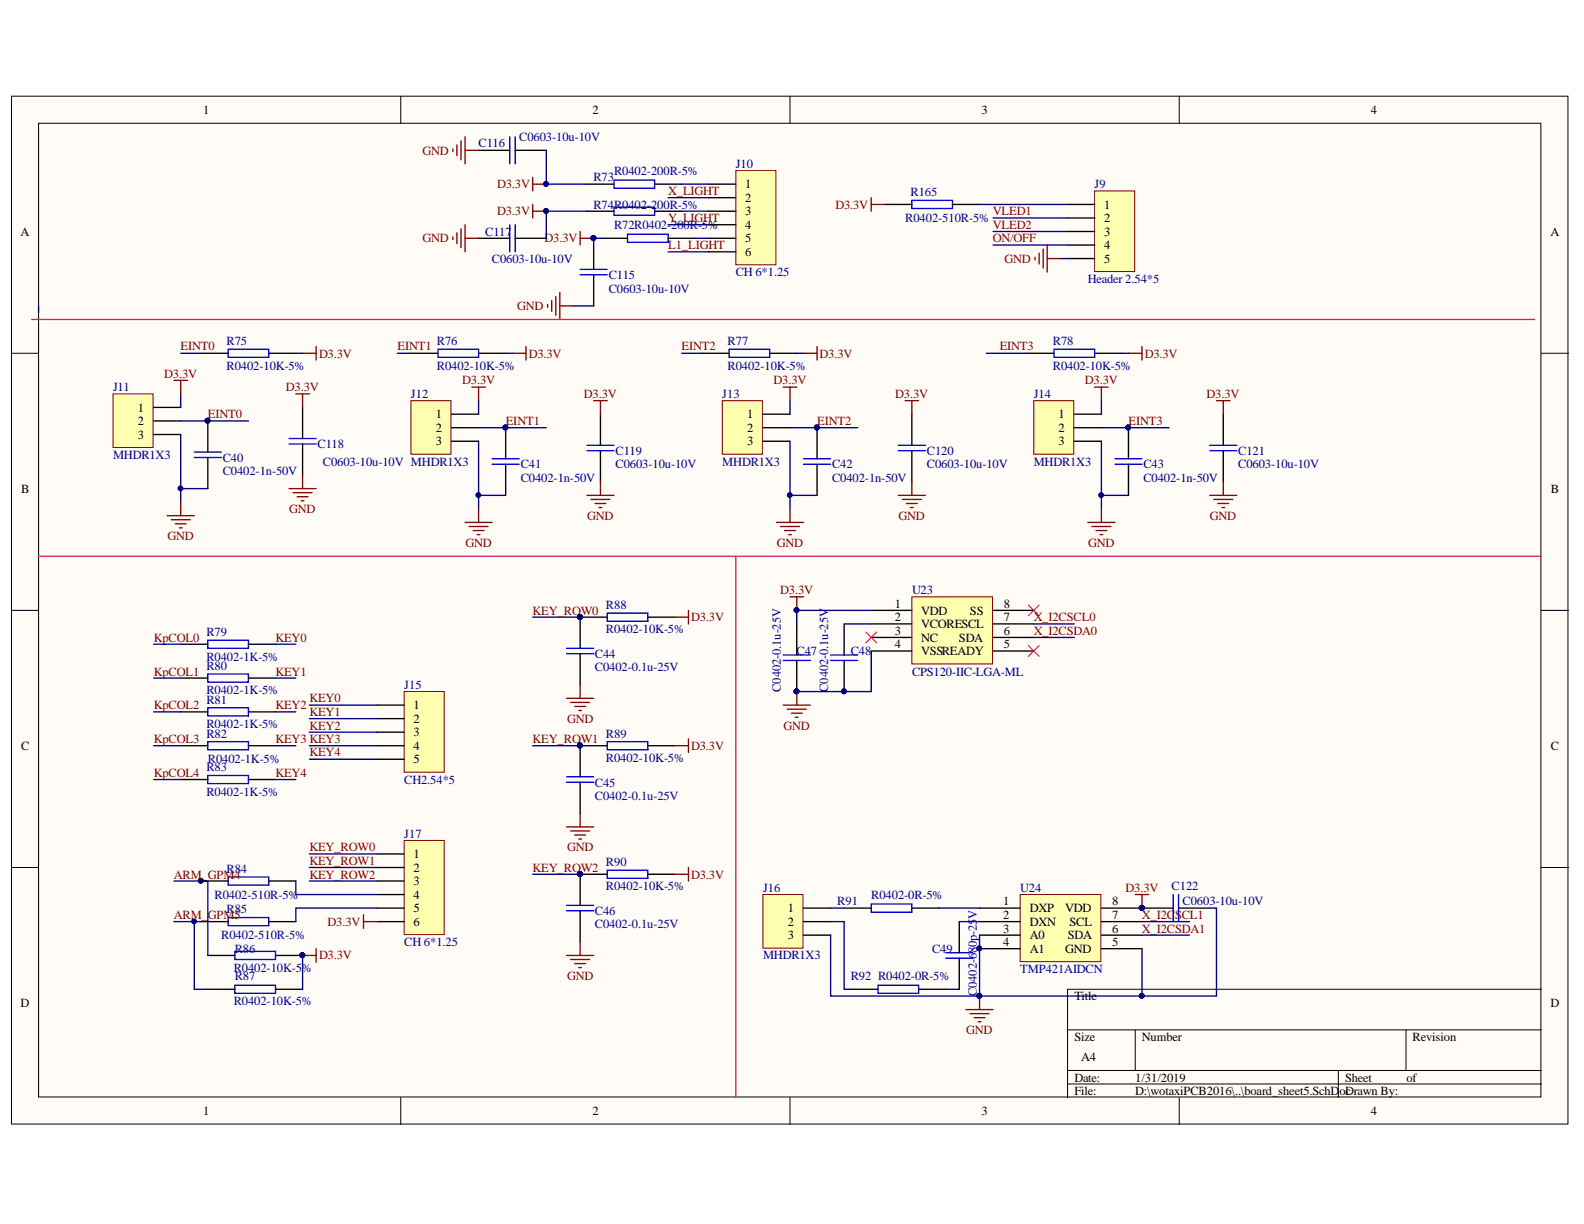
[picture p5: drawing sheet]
<svg xmlns="http://www.w3.org/2000/svg" width="279mm" height="216mm" viewBox="0 0 279 216" stroke-linecap="round" stroke-linejoin="round" font-family="sans-serif">
<defs><g id="words">
<g font-size="2.2">
<text x="35.8" y="20.1">1</text>
<text x="104.5" y="20.1">2</text>
<text x="173.1" y="20.1">3</text>
<text x="241.8" y="20.1">4</text>
<text x="131.5" y="33.2">1</text>
<text x="131.5" y="35.6">2</text>
<text x="3.6" y="41.5">A</text>
<text x="131.5" y="38">3</text>
<text x="131.5" y="40.4">4</text>
<text x="194.7" y="36.8">1</text>
<text x="194.7" y="39.2">2</text>
<text x="194.7" y="41.5">3</text>
<text x="273.5" y="41.5">A</text>
<text x="131.5" y="42.7">5</text>
<text x="131.5" y="45.2">6</text>
<text x="194.7" y="43.9">4</text>
<text x="194.7" y="46.4">5</text>
<text x="24.3" y="72.6">1</text>
<text x="24.3" y="75">2</text>
<text x="24.3" y="77.4">3</text>
<text x="76.9" y="73.8">1</text>
<text x="76.9" y="76.2">2</text>
<text x="131.8" y="73.8">1</text>
<text x="131.8" y="76.2">2</text>
<text x="186.7" y="73.8">1</text>
<text x="186.7" y="76.2">2</text>
<text x="76.9" y="78.5">3</text>
<text x="131.8" y="78.5">3</text>
<text x="186.7" y="78.5">3</text>
<text x="3.7" y="86.9">B</text>
<text x="273.6" y="86.9">B</text>
<text x="157.8" y="107.2">1</text>
<text x="177.1" y="107.2">8</text>
<text x="157.8" y="109.6">2</text>
<text x="157.8" y="112">3</text>
<text x="162.5" y="108.4">VDD</text>
<text x="162.5" y="110.8">VCORESCL</text>
<text x="162.5" y="113.2">NC</text>
<text x="169.1" y="113.2">SDA</text>
<text x="171.1" y="108.4">SS</text>
<text x="177.1" y="112">6</text>
<text x="177.1" y="109.6">7</text>
<text x="157.8" y="114.3">4</text>
<text x="162.5" y="115.5">VSSREADY</text>
<text x="177.1" y="114.3">5</text>
<text x="72.9" y="125.1">1</text>
<text x="72.9" y="127.5">2</text>
<text x="72.9" y="129.9">3</text>
<text x="3.7" y="132.2">C</text>
<text x="72.9" y="132.2">4</text>
<text x="72.9" y="134.6">5</text>
<text x="273.6" y="132.2">C</text>
<text x="72.9" y="151.3">1</text>
<text x="72.9" y="153.8">2</text>
<text x="72.9" y="156.1">3</text>
<text x="72.9" y="158.5">4</text>
<text x="72.9" y="160.9">5</text>
<text x="139" y="160.9">1</text>
<text x="176.9" y="159.7">1</text>
<text x="181.7" y="160.9">DXP</text>
<text x="187.9" y="160.9">VDD</text>
<text x="196.2" y="159.7">8</text>
<text x="72.9" y="163.3">6</text>
<text x="139" y="163.3">2</text>
<text x="139" y="165.7">3</text>
<text x="176.9" y="162.1">2</text>
<text x="176.9" y="164.5">3</text>
<text x="176.9" y="166.9">4</text>
<text x="181.7" y="163.3">DXN</text>
<text x="181.7" y="165.7">A0</text>
<text x="188.3" y="165.7">SDA</text>
<text x="188.7" y="163.3">SCL</text>
<text x="196.2" y="166.9">5</text>
<text x="196.2" y="164.5">6</text>
<text x="196.2" y="162.1">7</text>
<text x="181.7" y="168">A1</text>
<text x="187.9" y="168">GND</text>
<text x="3.6" y="177.6">D</text>
<text x="189.5" y="176.4">Title</text>
<text x="273.5" y="177.6">D</text>
<text x="189.5" y="183.6">Size</text>
<text x="201.4" y="183.6">Number</text>
<text x="249.2" y="183.6">Revision</text>
<text x="189.5" y="190.8">Date:</text>
<text x="190.7" y="187.1">A4</text>
<text x="200.2" y="190.8">1/31/2019</text>
<text x="237.2" y="190.8">Sheet</text>
<text x="248.1" y="190.8">of</text>
<text x="35.8" y="196.7">1</text>
<text x="104.5" y="196.7">2</text>
<text x="173.1" y="196.7">3</text>
<text x="189.5" y="193.1">File:</text>
<text x="200.2" y="193.1">D:\wotaxiPCB2016\..\board_sheet5.SchD</text>
<text x="236.3" y="193.1">oc</text>
<text x="237.2" y="193.1">Drawn By:</text>
<text x="241.8" y="196.7">4</text>
</g>
<g font-size="2.2" fill="#800000">
<text x="74.5" y="27.3">GND</text>
<text x="87.7" y="33.2">D3.3V</text>
<text x="117.9" y="34.4">X_LIGHT</text>
<text x="87.7" y="38">D3.3V</text>
<text x="117.9" y="39.2">Y_LIGHT</text>
<text x="147.4" y="36.8">D3.3V</text>
<text x="175.1" y="38">VLED1</text>
<text x="175.1" y="40.4">VLED2</text>
<text x="74.5" y="42.7">GND</text>
<text x="96.1" y="42.7">D3.3V</text>
<text x="117.9" y="43.9">L1_LIGHT</text>
<text x="175.1" y="42.7">ON/OFF</text>
<text x="177.2" y="46.4">GND</text>
<text x="91.2" y="54.7">GND</text>
<text x="31.9" y="61.8">EINT0</text>
<text x="56.3" y="63.1">D3.3V</text>
<text x="70.1" y="61.8">EINT1</text>
<text x="93.3" y="63.1">D3.3V</text>
<text x="120.2" y="61.8">EINT2</text>
<text x="144.6" y="63.1">D3.3V</text>
<text x="176.3" y="61.8">EINT3</text>
<text x="201.9" y="63.1">D3.3V</text>
<text x="29" y="66.6">D3.3V</text>
<text x="50.4" y="69">D3.3V</text>
<text x="81.5" y="67.8">D3.3V</text>
<text x="103" y="70.2">D3.3V</text>
<text x="136.5" y="67.8">D3.3V</text>
<text x="157.9" y="70.2">D3.3V</text>
<text x="191.4" y="67.8">D3.3V</text>
<text x="212.8" y="70.2">D3.3V</text>
<text x="36.7" y="73.8">EINT0</text>
<text x="89.2" y="75">EINT1</text>
<text x="144.1" y="75">EINT2</text>
<text x="199.1" y="75">EINT3</text>
<text x="29.6" y="95.3">GND</text>
<text x="51" y="90.5">GND</text>
<text x="103.6" y="91.7">GND</text>
<text x="158.5" y="91.7">GND</text>
<text x="213.4" y="91.7">GND</text>
<text x="82.1" y="96.4">GND</text>
<text x="137" y="96.4">GND</text>
<text x="192" y="96.4">GND</text>
<text x="137.6" y="104.8">D3.3V</text>
<text x="27.1" y="113.2">KpCOL0</text>
<text x="48.6" y="113.2">KEY0</text>
<text x="94" y="108.4">KEY_ROW0</text>
<text x="121.9" y="109.6">D3.3V</text>
<text x="182.3" y="109.6">X_I2CSCL0</text>
<text x="182.3" y="112">X_I2CSDA0</text>
<text x="27.1" y="119.2">KpCOL1</text>
<text x="48.6" y="119.2">KEY1</text>
<text x="27.1" y="125.1">KpCOL2</text>
<text x="48.6" y="125.1">KEY2</text>
<text x="54.6" y="123.9">KEY0</text>
<text x="27.1" y="131.1">KpCOL3</text>
<text x="48.6" y="131.1">KEY3 KEY3</text>
<text x="54.6" y="126.3">KEY1</text>
<text x="54.6" y="128.7">KEY2</text>
<text x="94" y="131.1">KEY_ROW1</text>
<text x="100" y="127.5">GND</text>
<text x="138.2" y="128.7">GND</text>
<text x="27.1" y="137.1">KpCOL4</text>
<text x="48.6" y="137.1">KEY4</text>
<text x="54.6" y="133.4">KEY4</text>
<text x="121.9" y="132.2">D3.3V</text>
<text x="30.7" y="155">ARM_GPM4</text>
<text x="54.6" y="150.1">KEY_ROW0</text>
<text x="54.6" y="152.5">KEY_ROW1</text>
<text x="54.6" y="155">KEY_ROW2</text>
<text x="94" y="153.8">KEY_ROW2</text>
<text x="100" y="150.1">GND</text>
<text x="121.9" y="155">D3.3V</text>
<text x="198.6" y="157.3">D3.3V</text>
<text x="30.7" y="162.1">ARM_GPM5</text>
<text x="57.8" y="163.3">D3.3V</text>
<text x="201.4" y="162.1">X_I2C</text>
<text x="201.4" y="164.5">X_I2CSDA1</text>
<text x="207.3" y="162.1">S</text>
<text x="208.5" y="162.1">CL1</text>
<text x="56.3" y="169.2">D3.3V</text>
<text x="100" y="172.9">GND</text>
<text x="170.4" y="182.4">GND</text>
</g>
<g font-size="2.2" fill="#000080">
<text x="84.4" y="26">C116</text>
<text x="91.6" y="24.8">C0603-10u-10V</text>
<text x="129.8" y="29.6">J10</text>
<text x="104.7" y="32">R73</text>
<text x="108.3" y="30.8">R0402-200R-5%</text>
<text x="160.6" y="34.6">R165</text>
<text x="193.1" y="33.2">J9</text>
<text x="85.6" y="41.5">C117</text>
<text x="104.7" y="36.8">R74R0402-200R-5%</text>
<text x="108.3" y="40.4">R72R0402-200R-5%</text>
<text x="159.7" y="39.2">R0402-510R-5%</text>
<text x="86.8" y="46.4">C0603-10u-10V</text>
<text x="107.4" y="49.2">C115</text>
<text x="107.4" y="51.6">C0603-10u-10V</text>
<text x="129.8" y="48.7">CH 6*1.25</text>
<text x="191.9" y="49.9">Header 2.54*5</text>
<text x="40" y="60.9">R75</text>
<text x="40" y="65.2">R0402-10K-5%</text>
<text x="77.1" y="60.9">R76</text>
<text x="77.1" y="65.2">R0402-10K-5%</text>
<text x="128.3" y="60.9">R77</text>
<text x="128.3" y="65.2">R0402-10K-5%</text>
<text x="185.7" y="60.9">R78</text>
<text x="185.7" y="65.2">R0402-10K-5%</text>
<text x="19.9" y="69">J11</text>
<text x="72.5" y="70.2">J12</text>
<text x="127.4" y="70.2">J13</text>
<text x="182.3" y="70.2">J14</text>
<text x="19.9" y="81">MHDR1X3</text>
<text x="39.3" y="81.4">C40</text>
<text x="39.3" y="83.8">C0402-1n-50V</text>
<text x="56" y="79">C118</text>
<text x="56.9" y="82.2">C0603-10u-10V MHDR1X3</text>
<text x="91.8" y="82.6">C41</text>
<text x="108.6" y="80.2">C119</text>
<text x="108.6" y="82.6">C0603-10u-10V</text>
<text x="127.4" y="82.2">MHDR1X3</text>
<text x="146.8" y="82.6">C42</text>
<text x="163.5" y="80.2">C120</text>
<text x="163.5" y="82.6">C0603-10u-10V</text>
<text x="182.3" y="82.2">MHDR1X3</text>
<text x="201.7" y="82.6">C43</text>
<text x="218.4" y="80.2">C121</text>
<text x="218.4" y="82.6">C0603-10u-10V</text>
<text x="91.8" y="85">C0402-1n-50V</text>
<text x="146.8" y="85">C0402-1n-50V</text>
<text x="201.7" y="85">C0402-1n-50V</text>
<text x="106.9" y="107.4">R88</text>
<text x="160.9" y="104.8">U23</text>
<text x="36.4" y="112.2">R79</text>
<text x="106.9" y="111.7">R0402-10K-5%</text>
<text x="36.4" y="118.1">R80</text>
<text x="36.4" y="116.5">R0402-1K-5%</text>
<text x="104.9" y="116">C44</text>
<text x="104.9" y="118.4">C0402-0.1u-25V</text>
<text x="140.5" y="115.5">C47</text>
<text x="150.1" y="115.5">C48</text>
<text x="160.9" y="119.2">CPS120-IIC-LGA-ML</text>
<text x="36.4" y="122.4">R0402-1K-5%</text>
<text x="36.4" y="124.1">R81</text>
<text x="71.3" y="121.5">J15</text>
<text x="137.7" y="122" transform="rotate(-90 137.7 122)">C0402-0.1u-25V</text>
<text x="146.1" y="122" transform="rotate(-90 146.1 122)">C0402-0.1u-25V</text>
<text x="36.4" y="128.4">R0402-1K-5%</text>
<text x="36.4" y="130.1">R82</text>
<text x="106.9" y="130.1">R89</text>
<text x="36.4" y="136">R83</text>
<text x="36.7" y="134.6">R0402-1K-5%</text>
<text x="106.9" y="134.4">R0402-10K-5%</text>
<text x="36.4" y="140.4">R0402-1K-5%</text>
<text x="71.3" y="138.2">CH2.54*5</text>
<text x="104.9" y="138.7">C45</text>
<text x="104.9" y="141.1">C0402-0.1u-25V</text>
<text x="71.3" y="147.8">J17</text>
<text x="40" y="153.9">R84</text>
<text x="106.9" y="152.8">R90</text>
<text x="37.9" y="158.5">R0402-510R-5%</text>
<text x="40" y="161.1">R85</text>
<text x="104.9" y="161.4">C46</text>
<text x="106.9" y="157.1">R0402-10K-5%</text>
<text x="134.6" y="157.3">J16</text>
<text x="147.7" y="159.7">R91</text>
<text x="153.7" y="158.5">R0402-0R-5%</text>
<text x="180" y="157.3">U24</text>
<text x="206.7" y="157.1">C122</text>
<text x="208.6" y="159.7">C0603-10u-10V</text>
<text x="39" y="165.7">R0402-510R-5%</text>
<text x="71.3" y="166.9">CH 6*1.25</text>
<text x="104.9" y="163.7">C0402-0.1u-25V</text>
<text x="172.3" y="162.1" transform="rotate(-90 172.3 162.1)">V</text>
<text x="41.2" y="171.4">R0402-10K-5%</text>
<text x="41.4" y="168">R86</text>
<text x="41.4" y="172.9">R87</text>
<text x="134.6" y="169.2">MHDR1X3</text>
<text x="150.1" y="172.9">R92 R0402-0R-5%</text>
<text x="164.4" y="168">C49</text>
<text x="180" y="171.7">TMP421AIDCN</text>
<text x="41.2" y="177.3">R0402-10K-5%</text>
<text x="172.3" y="175.6" transform="rotate(-90 172.3 175.6)">C0402-680p-25</text>
</g>
</g></defs>
<g fill="#fffcf8" stroke="#000" stroke-width=".18">
<path d="M2 17h274.6v181.3h-274.6z"/>
<path d="M6.8 21.7h265v171.8h-265z"/>
</g>
<g fill="none" stroke="#000" stroke-width=".18">
<path d="M70.7 17v4.7M139.3 17v4.7M208 17v4.7M2 62.3h4.8M271.9 62.3h4.8M2 107.7h4.8M271.9 107.7h4.8M2 153h4.8M271.9 153h4.8M271.9 174.5h-83.6v19.1M70.7 193.6v4.8M139.3 193.6v4.8"/>
<path d="M188.3 181.7h83.6M188.3 188.8h83.6M188.3 191.2h83.6M200.2 181.7v7.1M208 193.6v4.8M236.1 188.8v4.8M248 181.7v7.1"/>
</g>
<g fill="none" stroke="#00f" stroke-width=".24">
<path d="M108.3 31.8h7.2v1.4h-7.2zM108.3 36.5h7.2v1.5h-7.2zM102.3 47.5h4.8M102.3 48.5h4.8M110.7 41.3h7.2v1.4h-7.2zM34.3 79.7h4.7M40.2 61.6h7.2v1.4h-7.2zM51 77.4h4.8M51 78.3h4.8M103.5 78.5h4.8M103.5 79.5h4.8M158.5 78.5h4.7"/>
<path d="M158.5 79.5h4.7M213.4 78.5h4.8M213.4 79.5h4.8M34.3 80.7h4.7M86.8 80.9h4.8M86.8 81.9h4.8M141.7 80.9h4.8M141.7 81.9h4.8M196.7 80.9h4.7M196.7 81.9h4.7M99.9 114.3h4.8M99.9 115.3h4.8"/>
<path d="M107.1 108.1h7.2v1.5h-7.2zM99.9 137h4.8M99.9 138h4.8M107.1 130.8h7.2v1.5h-7.2zM99.9 159.7h4.8M107.1 153.5h7.2v1.4h-7.2zM99.9 160.7h4.8"/>
</g>
<g fill="none" stroke="#000" stroke-width=".24">
<path d="M103.5 32.5h4.8M103.5 37.3h4.8M115.5 32.5h4.7M115.5 37.3h4.7M104.7 42v5.5M104.7 48.5v5.5M105.9 42h4.8M117.9 42h4.7M35.5 62.3h4.7M36.7 74.3v5.4M47.4 62.3h4.8M53.4 71.9v5.5"/>
<path d="M53.4 78.3v5.5M89.2 75.4v5.5M105.9 73.1v5.4M105.9 79.5v5.5M144.1 75.4v5.5M160.8 73.1v5.4M160.8 79.5v5.5M199.1 75.4v5.5M215.8 73.1v5.4M215.8 79.5v5.5M36.7 80.7v5.5M89.2 81.9v5.5"/>
<path d="M144.1 81.9v5.5M199.1 81.9v5.5M102.3 115.3v5.5M107.1 108.9h-4.8v5.4M114.3 108.9h4.7M102.3 138v5.5M107.1 131.5h-4.8v5.5M114.3 131.5h4.7M107.1 154.2h-4.8v5.5M114.3 154.2h4.7M102.3 160.7v5.4"/>
</g>
<g fill="none" stroke="#800000" stroke-width=".24">
<path d="M96.6 53.7v.5M97.3 53v1.9M98 52.3v3.3M98.7 51.6v4.7M98.7 54h2.4M102.3 40.8v2.4M102.3 42h2.4M30.7 67.1h2.4M31.9 67.1v2.4M52.2 69.5h2.4M53.4 69.5v2.4M83.2 68.3h2.4"/>
<path d="M84.4 68.3v2.4M104.7 70.7h2.4M105.9 70.7v2.4M138.2 68.3h2.3M139.3 68.3v2.4M159.6 70.7h2.4M160.8 70.7v2.4M193.1 68.3h2.4M194.3 68.3v2.4M214.6 70.7h2.4M215.8 70.7v2.4M29.5 91h4.8"/>
<path d="M30.2 91.7h3.4M30.9 92.4h1.9M31.6 93.1h.5M31.9 88.6v2.4M51 86.2h4.8M51.7 86.9h3.3M52.4 87.6h1.9M53.1 88.3h.5M53.4 83.8v2.4M82 92.2h4.8M82.7 92.9h3.4M83.5 93.6h1.9"/>
<path d="M84.2 94.3h.5M84.4 89.8v2.4M103.5 87.4h4.8M104.2 88.1h3.4M105 88.8h1.9M105.7 89.5h.5M105.9 85v2.4M137 92.2h4.7M137.7 92.9h3.3M138.4 93.6h1.9M139.1 94.3h.5M139.3 89.8v2.4"/>
<path d="M158.5 87.4h4.7M159.2 88.1h3.3M159.9 88.8h1.9M160.6 89.5h.5M160.8 85v2.4M191.9 92.2h4.8M192.6 92.9h3.3M193.3 93.6h1.9M194 94.3h.5M194.3 89.8v2.4M213.4 87.4h4.8M214.1 88.1h3.3"/>
<path d="M214.8 88.8h1.9M215.5 89.5h.5M215.8 85v2.4M119 108.9h2.4M121.4 107.7v2.4M99.9 123.2h4.8M100.7 123.9h3.3M101.4 124.6h1.9M102.1 125.3h.5M102.3 120.8v2.4M119 131.5h2.4M121.4 130.3v2.4"/>
<path d="M99.9 145.9h4.8M100.7 146.6h3.3M101.4 147.3h1.9M102.1 148h.5M102.3 143.5v2.4M119 154.2h2.4M121.4 153v2.4M99.9 168.5h4.8M100.7 169.2h3.3M101.4 170h1.9M102.1 170.7h.5M102.3 166.1v2.4"/>
</g>
<g fill="#000080" stroke="#000080" stroke-width=".18">
<circle cx="104.7" cy="42" r=".43"/>
<circle cx="36.6" cy="74.2" r=".43"/>
<circle cx="31.8" cy="86.1" r=".43"/>
<circle cx="89.1" cy="75.4" r=".43"/>
<circle cx="84.4" cy="87.3" r=".43"/>
<circle cx="144.1" cy="75.4" r=".43"/>
<circle cx="139.3" cy="87.3" r=".43"/>
<circle cx="199" cy="75.4" r=".43"/>
<circle cx="194.2" cy="87.3" r=".43"/>
<circle cx="102.3" cy="108.8" r=".43"/>
<circle cx="102.3" cy="131.5" r=".43"/>
<circle cx="102.3" cy="154.2" r=".43"/>
</g>
<g fill="none" stroke="#000080" stroke-width=".24">
<path d="M117.9 34.9h7.1M117.9 39.6h7.1M120.2 32.5h4.8M120.2 37.3h4.8M31.9 69.5v2.4M31.9 76.6v12M31.9 74.3h11.9M84.4 70.7v2.4M84.4 77.8v12M84.4 75.4h12M139.3 75.4h12M139.3 70.7v2.4"/>
<path d="M139.3 77.8v12M194.3 75.4h11.9M194.3 70.7v2.4M194.3 77.8v12M31.9 86.2h4.8M84.4 87.4h4.8M139.3 87.4h4.8M194.3 87.4h4.8M94 108.9h8.3M94 131.5h8.3M94 154.2h8.3"/>
</g>
<path d="M160.8 105.3h14.3v11.8h-14.3z" fill="#ffffb0" stroke="#800000" stroke-width=".18"/>
<path d="M153.7 107.7h7.1M153.7 110.1h7.1M153.7 112.4h7.1M153.7 114.8h7.1M175.2 107.7h7.1M175.2 110.1h7.1M175.2 112.4h7.1M175.2 114.8h7.1" fill="none" stroke="#000" stroke-width=".24"/>
<path d="M179.9 157.8h14.3v11.8h-14.3z" fill="#ffffb0" stroke="#800000" stroke-width=".18"/>
<g fill="none" stroke="#000" stroke-width=".24">
<path d="M84.4 26.5h5.5M90.9 26.5h5.5M84.4 42h5.5M90.9 42h5.5M72.5 62.3h4.8M84.4 62.3h4.8M123.8 62.3h4.8M135.8 62.3h4.7M181.1 62.3h4.8M193.1 62.3h4.8M31.9 119.6h4.8M31.9 113.6h4.8"/>
<path d="M43.8 119.6h4.8M43.8 113.6h4.8M140.5 110.1v5.4M140.5 116.5v5.5M148.9 110.1v5.4M148.9 116.5v5.5M31.9 125.6h4.8M31.9 131.5h4.8M31.9 137.5h4.8M43.8 125.6h4.8M43.8 131.5h4.8M43.8 137.5h4.8"/>
<path d="M148.9 160.2h4.8M150.1 174.5h4.8M160.8 160.2h4.8M162 174.5h4.8M169.2 162.6v5.5M169.2 169v5.5M172.8 160.2h7.1M172.8 162.6h7.1M172.8 164.9h7.1M172.8 167.3h7.1M194.3 160.2h12.6M194.3 162.6h7.1"/>
<path d="M194.3 164.9h7.1M194.3 167.3h7.1M207.9 160.2h5.5"/>
</g>
<g fill="#000080" stroke="#000080" stroke-width=".18">
<circle cx="172.7" cy="167.3" r=".43"/>
<circle cx="201.4" cy="160.1" r=".43"/>
<circle cx="148.9" cy="121.9" r=".43"/>
<circle cx="140.5" cy="121.9" r=".43"/>
<circle cx="140.5" cy="107.6" r=".43"/>
<circle cx="172.7" cy="175.6" r=".43"/>
<circle cx="96.3" cy="32.4" r=".43"/>
<circle cx="96.3" cy="37.2" r=".43"/>
<circle cx="201.4" cy="175.6" r=".43"/>
</g>
<path d="M148.9 110.1h4.8M153.7 114.8v7.2h-13.2M153.7 107.7h-13.2v2.4M182.3 110.1h7.2M182.3 112.4h7.2M146.5 160.2h2.4M165.6 160.2h7.2M213.4 160.2h1.2v15.5h-13.2" fill="none" stroke="#000080" stroke-width=".24"/>
<path d="M152.7 111.5l1.9 1.9M154.6 111.5l-1.9 1.9M181.4 106.7l1.9 1.9M181.4 113.9l1.9 1.9M183.3 106.7l-1.9 1.9M183.3 113.9l-1.9 1.9" fill="none" stroke="#f00" stroke-width=".18"/>
<g fill="none" stroke="#00f" stroke-width=".24">
<path d="M89.9 24.1v4.8M89.9 39.6v4.8M90.9 24.1v4.8M90.9 39.6v4.8M77.3 61.6h7.1v1.4h-7.1zM128.6 61.6h7.2v1.4h-7.2zM185.9 61.6h7.2v1.4h-7.2zM36.7 118.9h7.1v1.4h-7.1zM36.7 112.9h7.1v1.4h-7.1zM138.2 116.5h4.7M138.2 115.5h4.7M146.5 116.5h4.8"/>
<path d="M146.5 115.5h4.8M36.7 124.9h7.1v1.4h-7.1zM36.7 130.8h7.1v1.5h-7.1zM36.7 136.8h7.1v1.4h-7.1zM153.7 159.5h7.1v1.4h-7.1zM206.9 157.8v4.8M207.9 157.8v4.8M154.9 173.8h7.1v1.4h-7.1zM166.8 168.1h4.8M166.8 169h4.8"/>
</g>
<g fill="none" stroke="#800000" stroke-width=".24">
<path d="M79.9 26.3v.5M80.6 25.6v1.9M81.3 24.8v3.4M82 24.1v4.8M82 39.6v4.8M82 26.5h2.4M94 31.3v2.4M94 36.1v2.3M94 32.5h2.4M94 37.3h2.4M79.9 41.8v.5M80.6 41.1v1.9"/>
<path d="M81.3 40.4v3.3M82 42h2.4M53.4 62.3h2.4M55.8 61.1v2.4M90.4 62.3h2.4M92.8 61.1v2.4M141.7 62.3h2.4M144.1 61.1v2.4M199.1 62.3h2.3M201.4 61.1v2.4M139.3 105.3h2.4M140.5 105.3v2.4"/>
<path d="M138.2 124.4h4.7M138.9 125.1h3.3M139.6 125.8h1.9M140.3 126.5h.5M140.5 122v2.4M200.2 157.8h2.4M201.4 157.8v2.4M170.4 178.1h4.8M171.1 178.8h3.4M171.8 179.5h1.9M172.8 175.7v2.4M172.5 180.2h.5"/>
</g>
<path d="M71.3 122h7.1v14.2h-7.1z" fill="#ffffb0" stroke="#800000" stroke-width=".18"/>
<path d="M66.5 124.4h4.8M66.5 126.8h4.8M66.5 129.1h4.8M66.5 131.5h4.8M66.5 133.9h4.8" fill="none" stroke="#000" stroke-width=".24"/>
<path d="M54.6 129.1h11.9M54.6 131.5h11.9M54.6 133.9h11.9M54.6 126.8h11.9M54.6 124.4h11.9" fill="none" stroke="#000080" stroke-width=".24"/>
<path d="M71.3 148.2h7.1v16.7h-7.1z" fill="#ffffb0" stroke="#800000" stroke-width=".18"/>
<g fill="none" stroke="#000" stroke-width=".24">
<path d="M35.5 155.4h4.7M47.4 155.4h4.8M66.5 150.6h4.8M66.5 153h4.8M66.5 155.4h4.8M66.5 157.8h4.8M35.5 162.6h4.7M36.7 168.5h4.7M36.7 174.5h4.7M47.4 162.6h4.8M48.6 168.5h4.8M48.6 174.5h4.8"/>
<path d="M66.5 160.2h4.8M66.5 162.6h4.8"/>
</g>
<path d="M6.8 54v1.2M52.2 155.4v2.4h14.3M54.6 150.6h11.9M54.6 153h11.9M54.6 155.4h11.9M30.7 162.6h4.8M34.3 162.6v11.9h2.4M53.4 168.5v6M66.5 160.2h-14.3v2.4" fill="none" stroke="#000080" stroke-width=".24"/>
<path d="M53.4 168.5h2.4M55.8 167.3v2.4M64.1 161.4v2.4M64.1 162.6h2.4" fill="none" stroke="#800000" stroke-width=".24"/>
<path d="M40.2 154.7h7.2v1.4h-7.2zM40.2 161.8h7.2v1.5h-7.2zM41.4 167.8h7.2v1.4h-7.2zM41.4 173.8h7.2v1.4h-7.2z" fill="none" stroke="#00f" stroke-width=".24"/>
<g fill="#000080" stroke="#000080" stroke-width=".18">
<circle cx="35.4" cy="155.4" r=".43"/>
<circle cx="53.3" cy="168.5" r=".43"/>
<circle cx="34.2" cy="162.5" r=".43"/>
</g>
<path d="M19.9 69.5h7.1v9.4h-7.1z" fill="#ffffb0" stroke="#800000" stroke-width=".18"/>
<path d="M27.1 71.9h4.8M27.1 74.3h4.8M27.1 76.6h4.8" fill="none" stroke="#000" stroke-width=".24"/>
<path d="M72.5 70.7h7v9.4h-7z" fill="#ffffb0" stroke="#800000" stroke-width=".18"/>
<path d="M79.6 73.1h4.8M79.6 75.4h4.8M79.6 77.8h4.8" fill="none" stroke="#000" stroke-width=".24"/>
<path d="M127.4 70.7h7.1v9.4h-7.1z" fill="#ffffb0" stroke="#800000" stroke-width=".18"/>
<path d="M134.6 73.1h4.7M134.6 75.4h4.7M134.6 77.8h4.7" fill="none" stroke="#000" stroke-width=".24"/>
<path d="M182.3 70.7h7.1v9.4h-7.1z" fill="#ffffb0" stroke="#800000" stroke-width=".18"/>
<path d="M189.5 73.1h4.8M189.5 75.4h4.8M189.5 77.8h4.8" fill="none" stroke="#000" stroke-width=".24"/>
<path d="M134.6 157.8h7v9.4h-7z" fill="#ffffb0" stroke="#800000" stroke-width=".18"/>
<path d="M141.7 160.2h4.8M141.7 162.6h4.8M141.7 164.9h4.8" fill="none" stroke="#000" stroke-width=".24"/>
<g fill="none" stroke="#000080" stroke-width=".24">
<path d="M122.6 42h2.4M31.9 62.3h3.6M52.2 62.3h1.2M70.1 62.3h2.4M89.2 62.3h1.2M120.2 62.3h3.6M140.5 62.3h1.2M174 62.3h7.1M197.9 62.3h1.2M27.1 113.6h4.8M27.1 119.6h4.8M48.6 113.6h3.6"/>
<path d="M48.6 119.6h3.6M27.1 125.6h4.8M27.1 131.5h4.8M27.1 137.5h4.8M48.6 125.6h3.6M48.6 131.5h3.6M48.6 137.5h3.6M30.7 155.4h6v13.1M146.5 162.6h2.4v11.9h1.2M146.5 164.9v10.8h26.3M166.8 174.5h2.4M169.2 162.6h3.6"/>
<path d="M172.8 164.9v10.8h28.6v-8.4M201.4 162.6h8.4M201.4 164.9h8.4"/>
</g>
<path d="M5.6 56.3h265.1M6.8 98.1h265.1M129.8 98.1v95.5" fill="none" stroke="#da2467" stroke-width=".24"/>
<g fill="#000080" stroke="#000080" stroke-width=".18">
<circle cx="172.7" cy="175.6" r=".43"/>
<circle cx="201.4" cy="175.6" r=".43"/>
</g>
<path d="M129.8 30.1h7.1v16.6h-7.1z" fill="#ffffb0" stroke="#800000" stroke-width=".18"/>
<path d="M125 32.5h4.8M125 34.9h4.8M125 37.3h4.8M125 39.6h4.8M125 42h4.8M125 44.4h4.8" fill="none" stroke="#000" stroke-width=".24"/>
<path d="M96.4 26.5v6h7.1M103.5 37.3h-7.1v4.7M101.1 54h3.6M104.7 42h1.2M117.9 44.4h7.1" fill="none" stroke="#000080" stroke-width=".24"/>
<g fill="#000080" stroke="#000080" stroke-width=".18">
<circle cx="96.3" cy="32.4" r=".43"/>
<circle cx="96.3" cy="37.2" r=".43"/>
<circle cx="104.7" cy="42" r=".43"/>
</g>
<path d="M193.1 33.7h7v14.2h-7z" fill="#ffffb0" stroke="#800000" stroke-width=".18"/>
<path d="M156.1 36.1h4.7M168 36.1h4.8M188.3 36.1h4.8M188.3 38.4h4.8M188.3 40.8h4.8M188.3 43.2h4.8M188.3 45.6h4.8" fill="none" stroke="#000" stroke-width=".24"/>
<path d="M172.8 36.1h15.5M175.2 38.4h13.1M175.2 40.8h13.1M175.2 43.2h13.1M187.1 45.6h1.2" fill="none" stroke="#000080" stroke-width=".24"/>
<path d="M153.7 34.9v2.4M153.7 36.1h2.4M182.6 45.4v.4M183.3 44.7v1.9M184 43.9v3.4M184.7 43.2v4.8M184.7 45.6h2.4" fill="none" stroke="#800000" stroke-width=".24"/>
<path d="M160.8 35.3h7.2v1.5h-7.2z" fill="none" stroke="#00f" stroke-width=".24"/>
<use href="#words"/>
</svg>
